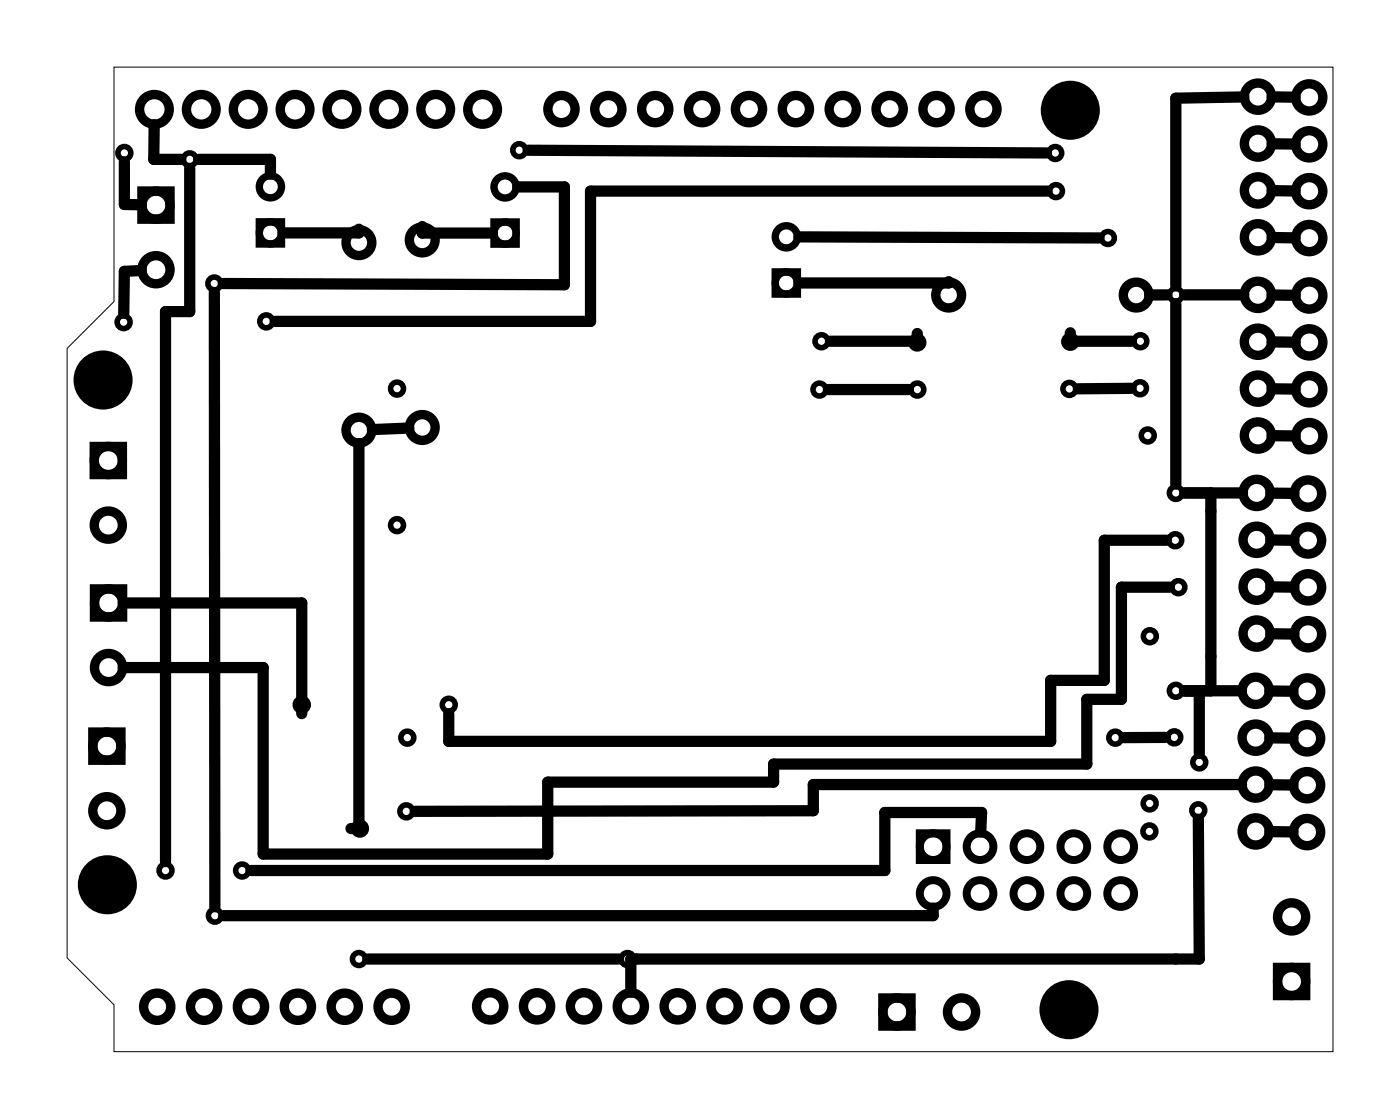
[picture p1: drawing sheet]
<svg xmlns="http://www.w3.org/2000/svg" width="76mm" height="61mm" viewBox="0 0 76 61" stroke-linecap="round" stroke-linejoin="round" font-family="sans-serif">
<path d="M6.2 3.6h66v53.4h-66v-2.6l-2.6-2.5v-33l2.6-2.6z" fill="none" stroke="#000" stroke-width=".05"/>
<g fill="#000">
<circle cx="58" cy="6" r="1.6"/>
<circle cx="5.6" cy="20.6" r="1.6"/>
<circle cx="5.8" cy="47.9" r="1.6"/>
<circle cx="57.9" cy="54.7" r="1.6"/>
</g>
<g fill="none" stroke="#000" stroke-width=".3">
<circle cx="6.7" cy="17.5" r=".35"/>
<circle cx="6.7" cy="8.3" r=".35"/>
<circle cx="10.3" cy="8.6" r=".35"/>
<circle cx="11.6" cy="15.4" r=".35"/>
<circle cx="14.4" cy="17.4" r=".35"/>
<circle cx="28.1" cy="8.1" r=".35"/>
<circle cx="44.5" cy="18.5" r=".35"/>
<circle cx="49.7" cy="18.6" r=".35"/>
<circle cx="57.2" cy="8.3" r=".35"/>
<circle cx="57.2" cy="10.4" r=".35"/>
<circle cx="58" cy="18.5" r=".35"/>
<circle cx="60" cy="12.9" r=".35"/>
<circle cx="61.8" cy="18.5" r=".35"/>
<circle cx="63.7" cy="16" r=".35"/>
<circle cx="16.3" cy="38.2" r=".35"/>
<circle cx="21.5" cy="28.4" r=".35"/>
<circle cx="21.5" cy="21.1" r=".35"/>
<circle cx="22.1" cy="40" r=".35"/>
<circle cx="24.3" cy="38.2" r=".35"/>
<circle cx="44.4" cy="21.1" r=".35"/>
<circle cx="49.7" cy="21.1" r=".35"/>
<circle cx="57.9" cy="21.1" r=".35"/>
<circle cx="60.4" cy="40" r=".35"/>
<circle cx="61.8" cy="21" r=".35"/>
<circle cx="62.2" cy="23.6" r=".35"/>
<circle cx="62.3" cy="34.5" r=".35"/>
<circle cx="63.6" cy="39.9" r=".35"/>
<circle cx="63.7" cy="29.3" r=".35"/>
<circle cx="63.7" cy="37.4" r=".35"/>
<circle cx="63.7" cy="26.7" r=".35"/>
<circle cx="63.8" cy="31.8" r=".35"/>
<circle cx="9" cy="47.2" r=".35"/>
<circle cx="11.6" cy="49.6" r=".35"/>
<circle cx="13.1" cy="47.2" r=".35"/>
<circle cx="19.4" cy="52" r=".35"/>
<circle cx="19.5" cy="44.9" r=".35"/>
<circle cx="22" cy="44" r=".35"/>
<circle cx="34" cy="52" r=".35"/>
<circle cx="62.3" cy="45" r=".35"/>
<circle cx="62.3" cy="43.5" r=".35"/>
<circle cx="64.9" cy="43.9" r=".35"/>
<circle cx="65" cy="41.3" r=".35"/>
</g>
<g fill="none" stroke="#000" stroke-width=".51">
<path d="M7.7 10.4h1.5v1.5h-1.5zM5 39.7h1.6v1.5h-1.6zM5.1 24.2h1.5v1.5h-1.5zM5.1 31.9h1.5v1.5h-1.5zM47.8 54.1h1.6v1.5h-1.6zM69.2 52.4h1.5v1.5h-1.5z"/>
<circle cx="8.4" cy="5.9" r=".8"/>
<circle cx="8.5" cy="11.1" r=".76"/>
<circle cx="8.5" cy="14.6" r=".76"/>
<circle cx="10.9" cy="5.9" r=".8"/>
<circle cx="13.4" cy="5.9" r=".8"/>
<circle cx="16" cy="5.9" r=".8"/>
<circle cx="18.5" cy="5.9" r=".8"/>
<circle cx="19.4" cy="13.1" r=".7"/>
<circle cx="21.1" cy="5.9" r=".8"/>
<circle cx="22.9" cy="13" r=".7"/>
<circle cx="23.6" cy="5.9" r=".8"/>
<circle cx="26.1" cy="5.9" r=".8"/>
<circle cx="30.4" cy="5.9" r=".74"/>
<circle cx="33" cy="5.9" r=".74"/>
<circle cx="35.5" cy="5.9" r=".74"/>
<circle cx="38" cy="5.9" r=".74"/>
<circle cx="40.6" cy="5.9" r=".74"/>
<circle cx="43.1" cy="5.9" r=".74"/>
<circle cx="45.7" cy="5.9" r=".74"/>
<circle cx="48.2" cy="5.9" r=".74"/>
<circle cx="50.7" cy="5.9" r=".74"/>
<circle cx="51.4" cy="16" r=".7"/>
<circle cx="53.3" cy="5.9" r=".74"/>
<circle cx="61.6" cy="16" r=".7"/>
<circle cx="68.1" cy="16" r=".74"/>
<circle cx="68.1" cy="18.5" r=".74"/>
<circle cx="68.2" cy="10.3" r=".74"/>
<circle cx="68.2" cy="12.9" r=".74"/>
<circle cx="68.2" cy="5.2" r=".74"/>
<circle cx="68.2" cy="7.8" r=".74"/>
<circle cx="70.9" cy="12.9" r=".74"/>
<circle cx="70.9" cy="10.4" r=".74"/>
<circle cx="70.9" cy="5.3" r=".74"/>
<circle cx="70.9" cy="7.8" r=".74"/>
<circle cx="70.9" cy="16" r=".74"/>
<circle cx="70.9" cy="18.5" r=".74"/>
<circle cx="5.9" cy="24.9" r=".76"/>
<circle cx="5.9" cy="28.4" r=".76"/>
<circle cx="5.9" cy="32.7" r=".76"/>
<circle cx="5.9" cy="36.2" r=".76"/>
<circle cx="19.4" cy="23.3" r=".7"/>
<circle cx="22.9" cy="23.2" r=".7"/>
<circle cx="68" cy="37.4" r=".74"/>
<circle cx="68" cy="40" r=".74"/>
<circle cx="68.1" cy="34.3" r=".74"/>
<circle cx="68.1" cy="31.8" r=".74"/>
<circle cx="68.1" cy="26.7" r=".74"/>
<circle cx="68.1" cy="29.2" r=".74"/>
<circle cx="68.1" cy="21.1" r=".74"/>
<circle cx="68.1" cy="23.6" r=".74"/>
<circle cx="70.8" cy="37.5" r=".74"/>
<circle cx="70.9" cy="31.8" r=".74"/>
<circle cx="70.9" cy="34.4" r=".74"/>
<circle cx="70.9" cy="26.7" r=".74"/>
<circle cx="70.9" cy="29.3" r=".74"/>
<circle cx="70.9" cy="23.6" r=".74"/>
<circle cx="70.9" cy="21.1" r=".74"/>
<circle cx="5.8" cy="40.4" r=".76"/>
<circle cx="5.8" cy="43.9" r=".76"/>
<circle cx="8.5" cy="54.5" r=".74"/>
<circle cx="11.1" cy="54.5" r=".74"/>
<circle cx="13.6" cy="54.5" r=".74"/>
<circle cx="16.1" cy="54.5" r=".74"/>
<circle cx="18.7" cy="54.5" r=".74"/>
<circle cx="21.2" cy="54.5" r=".74"/>
<circle cx="26.6" cy="54.5" r=".74"/>
<circle cx="29.1" cy="54.5" r=".74"/>
<circle cx="31.6" cy="54.5" r=".74"/>
<circle cx="34.2" cy="54.5" r=".74"/>
<circle cx="36.7" cy="54.5" r=".74"/>
<circle cx="39.3" cy="54.5" r=".74"/>
<circle cx="41.8" cy="54.5" r=".74"/>
<circle cx="44.3" cy="54.5" r=".74"/>
<circle cx="48.6" cy="54.8" r=".76"/>
<circle cx="52.1" cy="54.8" r=".76"/>
<circle cx="68" cy="42.5" r=".74"/>
<circle cx="68" cy="45" r=".74"/>
<circle cx="70" cy="49.7" r=".76"/>
<circle cx="70" cy="53.2" r=".76"/>
<circle cx="70.8" cy="42.5" r=".74"/>
<circle cx="70.8" cy="45.1" r=".74"/>
<circle cx="70.8" cy="40" r=".74"/>
</g>
<g fill="none" stroke="#000" stroke-width=".43">
<path d="M49.8 45.1h1.5v1.5h-1.5z"/>
<circle cx="50.6" cy="45.9" r=".72"/>
<circle cx="50.6" cy="48.4" r=".72"/>
<circle cx="53.1" cy="45.9" r=".72"/>
<circle cx="53.1" cy="48.4" r=".72"/>
<circle cx="55.6" cy="45.9" r=".72"/>
<circle cx="55.6" cy="48.4" r=".72"/>
<circle cx="58.2" cy="45.9" r=".72"/>
<circle cx="58.2" cy="48.4" r=".72"/>
<circle cx="60.7" cy="45.9" r=".72"/>
<circle cx="60.7" cy="48.4" r=".72"/>
</g>
<g fill="none" stroke="#000" stroke-width=".4">
<path d="M14 12h1.2v1.2h-1.2zM26.8 12h1.2v1.2h-1.2zM42 14.7h1.2v1.2h-1.2z"/>
<circle cx="14.6" cy="10.1" r=".6"/>
<circle cx="14.6" cy="12.6" r=".6"/>
<circle cx="27.4" cy="10.1" r=".6"/>
<circle cx="27.4" cy="12.6" r=".6"/>
<circle cx="42.6" cy="12.8" r=".6"/>
<circle cx="42.6" cy="15.3" r=".6"/>
</g>
<g fill="none" stroke="#000" stroke-width=".61">
<path d="M6.7 8.8v2.3h1M7.7 14.7h-1v2.3M8.4 6.8l-.1 1.8h1.5M10.3 9.1v7.8h-1.3v29.8M10.8 8.6h3.8v.8M11.6 15.8v33.3M19.4 12.4v.2h-4.1M22.9 12.3v.3h3.8M28 10.1h2.6v5.3h-18.5M28.6 8.1l28.1 .2M43.3 12.8l16.2 .1M49.7 18.1v.4h-4.7"/>
<path d="M51.4 15.3h-8.1M56.7 10.4h-24.7v7h-17.1M58 18v.5h3.3M63.2 16h-.9M63.7 16.5v9.7M64.2 16h3.2M67.4 5.3h-3.7v10.2M68.9 16h1.3M68.9 18.5h1.3M68.9 5.2l1.3 .1M68.9 7.8h1.3M68.9 10.3h1.3"/>
<path d="M68.9 12.9h1.3M6.7 32.7h9.6v6M19.4 24v20.9h-.4M22.1 23.2l-1.9 .1M44.9 21.1h4.3M61.3 21l-2.9 .1M63.1 39.9l-2.2 .1M63.2 29.3h-3.4v7.6h-2.9v3.3h-32.6v-1.5M63.4 31.8h-2.6v6.1h-1.9v3.5h-17v1h-12.2v3.9h-15.4v-10.1h-7.6M64.2 37.4l.8 .1v3.3M64.2 26.7h3.1M65.6 26.7v10.7"/>
<path d="M67.3 37.4h-3.1M68.8 40h1.2M68.8 37.4l1.2 .1M68.8 29.3h1.3M68.8 31.8h1.3M68.8 34.3l1.3 .1M68.8 26.7h1.3M68.9 21.1h1.3M68.9 23.6h1.3M19.9 52h13.6M50.6 49.2v.4h-38.5M53.1 45.1l.1-1.1h-5.3v3.2h-34.3"/>
<path d="M64.9 44.4l.1 7.6h-30.8v1.8M67.3 42.5h-23.2v1.4l-21.6 .1M68.8 42.5h1.2M68.8 45.1h1.2"/>
</g>
</svg>
